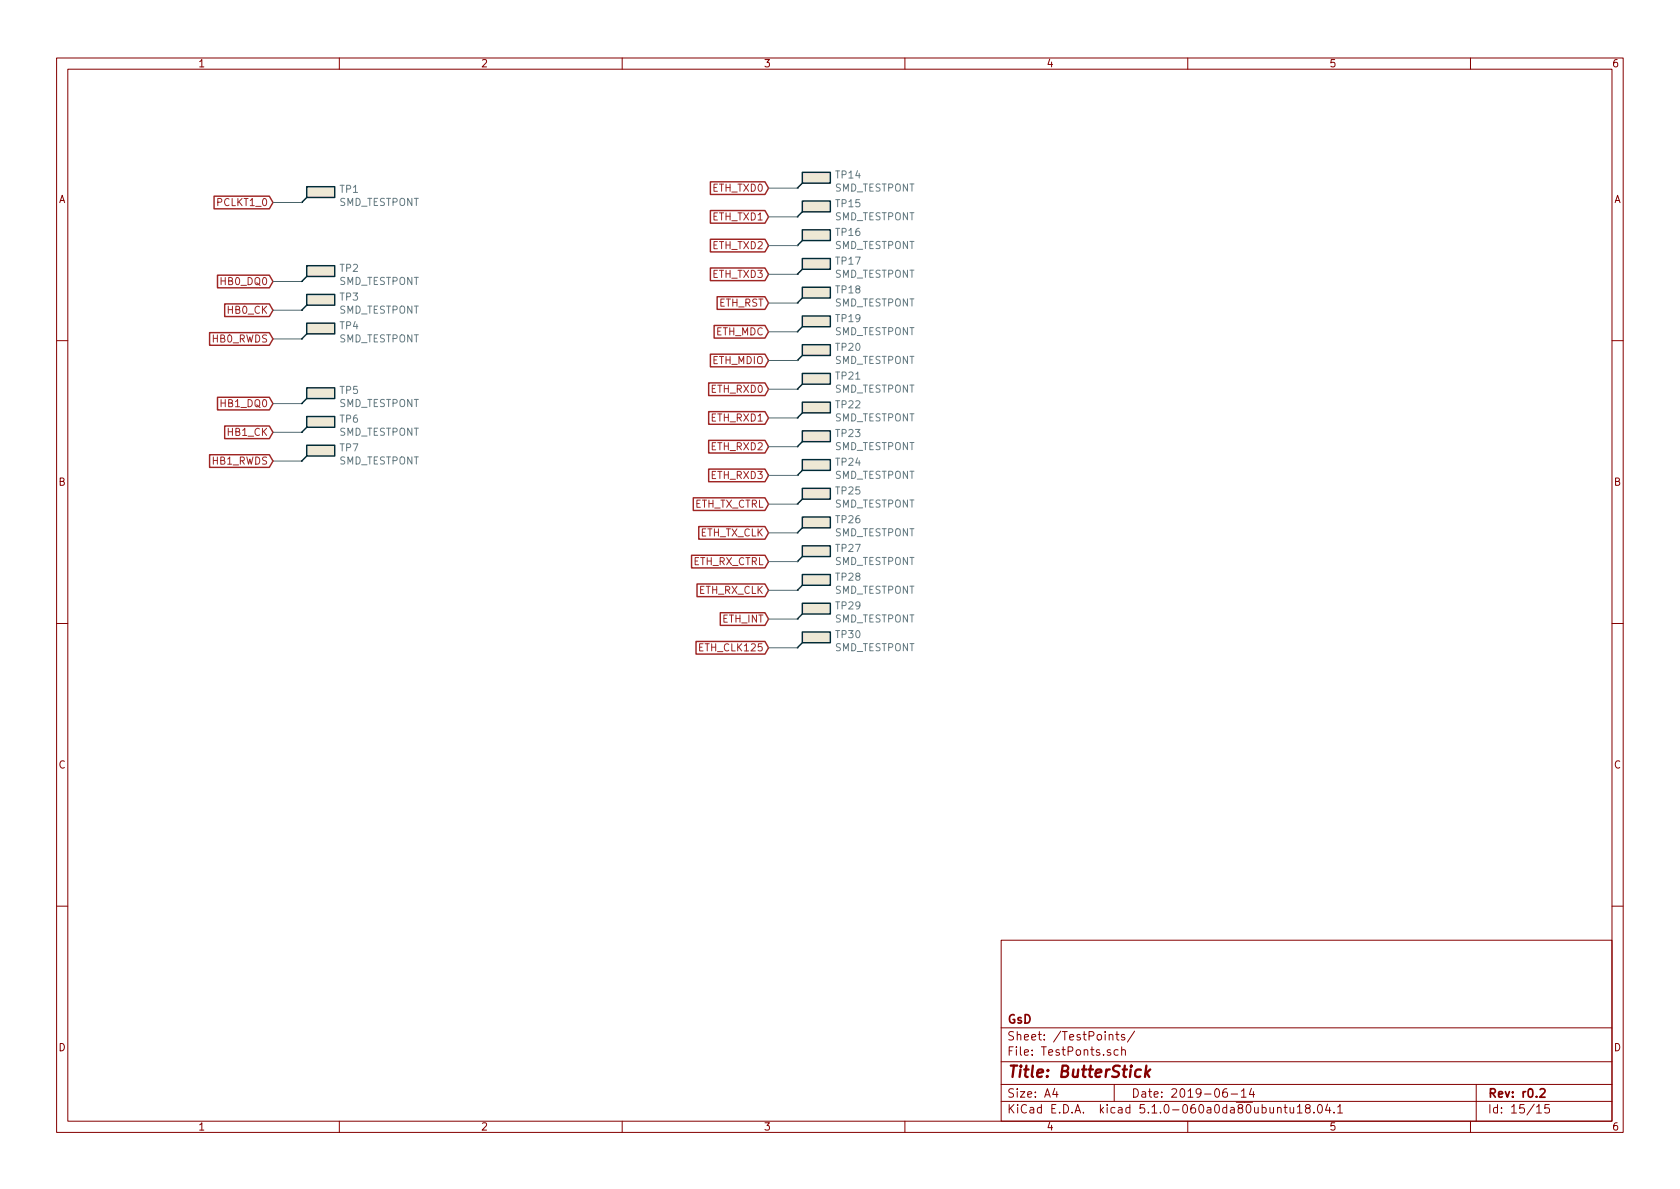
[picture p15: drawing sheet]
EESchema Schematic File Version 4
LIBS:ButterStick-cache
EELAYER 29 0
EELAYER END
$Descr A4 11693 8268
encoding utf-8
Sheet 15 15
Title "ButterStick"
Date "2019-06-14"
Rev "r0.2"
Comp "GsD"
Comment1 ""
Comment2 ""
Comment3 ""
Comment4 ""
$EndDescr
$Comp
L Connector:TestPoint_Flag TP1
U 1 1
P 2100 1400
F 0 "TP1" H 2360 1494 50  0000 L CNN
F 1 "SMD_TESTPONT" H 2360 1403 50  0000 L CNN
F 2 "TestPoint:TestPoint_Pad_D1.0mm" H 2300 1400 50  0001 C CNN
F 3 "~" H 2300 1400 50  0001 C CNN
F 4 "DNP" H 2100 1400 50  0001 C CNN "PN"
	1    2100 1400
	1    0    0    -1  
$EndComp
Text GLabel 1900 1400 0    50   Input ~ 0
PCLKT1_0
Wire Wire Line
	1900 1400 2100 1400
Text GLabel 1900 1950 0    50   Input ~ 0
HB0_DQ0
Wire Wire Line
	1900 1950 2100 1950
Text GLabel 1900 2150 0    50   Input ~ 0
HB0_CK
Wire Wire Line
	1900 2150 2100 2150
$Comp
L Connector:TestPoint_Flag TP2
U 1 1
P 2100 1950
F 0 "TP2" H 2360 2044 50  0000 L CNN
F 1 "SMD_TESTPONT" H 2360 1953 50  0000 L CNN
F 2 "TestPoint:TestPoint_Pad_D1.0mm" H 2300 1950 50  0001 C CNN
F 3 "~" H 2300 1950 50  0001 C CNN
F 4 "DNP" H 2100 1950 50  0001 C CNN "PN"
	1    2100 1950
	1    0    0    -1  
$EndComp
$Comp
L Connector:TestPoint_Flag TP3
U 1 1
P 2100 2150
F 0 "TP3" H 2360 2244 50  0000 L CNN
F 1 "SMD_TESTPONT" H 2360 2153 50  0000 L CNN
F 2 "TestPoint:TestPoint_Pad_D1.0mm" H 2300 2150 50  0001 C CNN
F 3 "~" H 2300 2150 50  0001 C CNN
F 4 "DNP" H 2100 2150 50  0001 C CNN "PN"
	1    2100 2150
	1    0    0    -1  
$EndComp
Text GLabel 1900 2350 0    50   Input ~ 0
HB0_RWDS
Wire Wire Line
	1900 2350 2100 2350
$Comp
L Connector:TestPoint_Flag TP4
U 1 1
P 2100 2350
F 0 "TP4" H 2360 2444 50  0000 L CNN
F 1 "SMD_TESTPONT" H 2360 2353 50  0000 L CNN
F 2 "TestPoint:TestPoint_Pad_D1.0mm" H 2300 2350 50  0001 C CNN
F 3 "~" H 2300 2350 50  0001 C CNN
F 4 "DNP" H 2100 2350 50  0001 C CNN "PN"
	1    2100 2350
	1    0    0    -1  
$EndComp
Text GLabel 1900 2800 0    50   Input ~ 0
HB1_DQ0
Wire Wire Line
	1900 2800 2100 2800
Text GLabel 1900 3000 0    50   Input ~ 0
HB1_CK
Wire Wire Line
	1900 3000 2100 3000
$Comp
L Connector:TestPoint_Flag TP5
U 1 1
P 2100 2800
F 0 "TP5" H 2360 2894 50  0000 L CNN
F 1 "SMD_TESTPONT" H 2360 2803 50  0000 L CNN
F 2 "TestPoint:TestPoint_Pad_D1.0mm" H 2300 2800 50  0001 C CNN
F 3 "~" H 2300 2800 50  0001 C CNN
F 4 "DNP" H 2100 2800 50  0001 C CNN "PN"
	1    2100 2800
	1    0    0    -1  
$EndComp
$Comp
L Connector:TestPoint_Flag TP6
U 1 1
P 2100 3000
F 0 "TP6" H 2360 3094 50  0000 L CNN
F 1 "SMD_TESTPONT" H 2360 3003 50  0000 L CNN
F 2 "TestPoint:TestPoint_Pad_D1.0mm" H 2300 3000 50  0001 C CNN
F 3 "~" H 2300 3000 50  0001 C CNN
F 4 "DNP" H 2100 3000 50  0001 C CNN "PN"
	1    2100 3000
	1    0    0    -1  
$EndComp
Text GLabel 1900 3200 0    50   Input ~ 0
HB1_RWDS
Wire Wire Line
	1900 3200 2100 3200
$Comp
L Connector:TestPoint_Flag TP7
U 1 1
P 2100 3200
F 0 "TP7" H 2360 3294 50  0000 L CNN
F 1 "SMD_TESTPONT" H 2360 3203 50  0000 L CNN
F 2 "TestPoint:TestPoint_Pad_D1.0mm" H 2300 3200 50  0001 C CNN
F 3 "~" H 2300 3200 50  0001 C CNN
F 4 "DNP" H 2100 3200 50  0001 C CNN "PN"
	1    2100 3200
	1    0    0    -1  
$EndComp
Text GLabel 5350 1300 0    50   Input ~ 0
ETH_TXD0
Text GLabel 5350 1500 0    50   Input ~ 0
ETH_TXD1
Text GLabel 5350 1700 0    50   Input ~ 0
ETH_TXD2
Text GLabel 5350 1900 0    50   Input ~ 0
ETH_TXD3
Text GLabel 5350 2300 0    50   Input ~ 0
ETH_MDC
Text GLabel 5350 2500 0    50   Input ~ 0
ETH_MDIO
Text GLabel 5350 2100 0    50   Input ~ 0
ETH_RST
Text GLabel 5350 2700 0    50   Input ~ 0
ETH_RXD0
Text GLabel 5350 2900 0    50   Input ~ 0
ETH_RXD1
Text GLabel 5350 3100 0    50   Input ~ 0
ETH_RXD2
Text GLabel 5350 3300 0    50   Input ~ 0
ETH_RXD3
Text GLabel 5350 3500 0    50   Input ~ 0
ETH_TX_CTRL
Text GLabel 5350 3700 0    50   Input ~ 0
ETH_TX_CLK
Text GLabel 5350 3900 0    50   Input ~ 0
ETH_RX_CTRL
Text GLabel 5350 4100 0    50   Input ~ 0
ETH_RX_CLK
Text GLabel 5350 4300 0    50   Input ~ 0
ETH_INT
Text GLabel 5350 4500 0    50   Input ~ 0
ETH_CLK125
$Comp
L Connector:TestPoint_Flag TP14
U 1 1
P 5550 1300
F 0 "TP14" H 5810 1394 50  0000 L CNN
F 1 "SMD_TESTPONT" H 5810 1303 50  0000 L CNN
F 2 "TestPoint:TestPoint_Pad_D1.0mm" H 5750 1300 50  0001 C CNN
F 3 "~" H 5750 1300 50  0001 C CNN
F 4 "DNP" H 5550 1300 50  0001 C CNN "PN"
	1    5550 1300
	1    0    0    -1  
$EndComp
Wire Wire Line
	5350 1300 5550 1300
$Comp
L Connector:TestPoint_Flag TP15
U 1 1
P 5550 1500
F 0 "TP15" H 5810 1594 50  0000 L CNN
F 1 "SMD_TESTPONT" H 5810 1503 50  0000 L CNN
F 2 "TestPoint:TestPoint_Pad_D1.0mm" H 5750 1500 50  0001 C CNN
F 3 "~" H 5750 1500 50  0001 C CNN
F 4 "DNP" H 5550 1500 50  0001 C CNN "PN"
	1    5550 1500
	1    0    0    -1  
$EndComp
Wire Wire Line
	5350 1500 5550 1500
$Comp
L Connector:TestPoint_Flag TP16
U 1 1
P 5550 1700
F 0 "TP16" H 5810 1794 50  0000 L CNN
F 1 "SMD_TESTPONT" H 5810 1703 50  0000 L CNN
F 2 "TestPoint:TestPoint_Pad_D1.0mm" H 5750 1700 50  0001 C CNN
F 3 "~" H 5750 1700 50  0001 C CNN
F 4 "DNP" H 5550 1700 50  0001 C CNN "PN"
	1    5550 1700
	1    0    0    -1  
$EndComp
Wire Wire Line
	5350 1700 5550 1700
$Comp
L Connector:TestPoint_Flag TP17
U 1 1
P 5550 1900
F 0 "TP17" H 5810 1994 50  0000 L CNN
F 1 "SMD_TESTPONT" H 5810 1903 50  0000 L CNN
F 2 "TestPoint:TestPoint_Pad_D1.0mm" H 5750 1900 50  0001 C CNN
F 3 "~" H 5750 1900 50  0001 C CNN
F 4 "DNP" H 5550 1900 50  0001 C CNN "PN"
	1    5550 1900
	1    0    0    -1  
$EndComp
Wire Wire Line
	5350 1900 5550 1900
$Comp
L Connector:TestPoint_Flag TP18
U 1 1
P 5550 2100
F 0 "TP18" H 5810 2194 50  0000 L CNN
F 1 "SMD_TESTPONT" H 5810 2103 50  0000 L CNN
F 2 "TestPoint:TestPoint_Pad_D1.0mm" H 5750 2100 50  0001 C CNN
F 3 "~" H 5750 2100 50  0001 C CNN
F 4 "DNP" H 5550 2100 50  0001 C CNN "PN"
	1    5550 2100
	1    0    0    -1  
$EndComp
Wire Wire Line
	5350 2100 5550 2100
$Comp
L Connector:TestPoint_Flag TP19
U 1 1
P 5550 2300
F 0 "TP19" H 5810 2394 50  0000 L CNN
F 1 "SMD_TESTPONT" H 5810 2303 50  0000 L CNN
F 2 "TestPoint:TestPoint_Pad_D1.0mm" H 5750 2300 50  0001 C CNN
F 3 "~" H 5750 2300 50  0001 C CNN
F 4 "DNP" H 5550 2300 50  0001 C CNN "PN"
	1    5550 2300
	1    0    0    -1  
$EndComp
Wire Wire Line
	5350 2300 5550 2300
$Comp
L Connector:TestPoint_Flag TP20
U 1 1
P 5550 2500
F 0 "TP20" H 5810 2594 50  0000 L CNN
F 1 "SMD_TESTPONT" H 5810 2503 50  0000 L CNN
F 2 "TestPoint:TestPoint_Pad_D1.0mm" H 5750 2500 50  0001 C CNN
F 3 "~" H 5750 2500 50  0001 C CNN
F 4 "DNP" H 5550 2500 50  0001 C CNN "PN"
	1    5550 2500
	1    0    0    -1  
$EndComp
Wire Wire Line
	5350 2500 5550 2500
$Comp
L Connector:TestPoint_Flag TP21
U 1 1
P 5550 2700
F 0 "TP21" H 5810 2794 50  0000 L CNN
F 1 "SMD_TESTPONT" H 5810 2703 50  0000 L CNN
F 2 "TestPoint:TestPoint_Pad_D1.0mm" H 5750 2700 50  0001 C CNN
F 3 "~" H 5750 2700 50  0001 C CNN
F 4 "DNP" H 5550 2700 50  0001 C CNN "PN"
	1    5550 2700
	1    0    0    -1  
$EndComp
Wire Wire Line
	5350 2700 5550 2700
$Comp
L Connector:TestPoint_Flag TP22
U 1 1
P 5550 2900
F 0 "TP22" H 5810 2994 50  0000 L CNN
F 1 "SMD_TESTPONT" H 5810 2903 50  0000 L CNN
F 2 "TestPoint:TestPoint_Pad_D1.0mm" H 5750 2900 50  0001 C CNN
F 3 "~" H 5750 2900 50  0001 C CNN
F 4 "DNP" H 5550 2900 50  0001 C CNN "PN"
	1    5550 2900
	1    0    0    -1  
$EndComp
Wire Wire Line
	5350 2900 5550 2900
$Comp
L Connector:TestPoint_Flag TP23
U 1 1
P 5550 3100
F 0 "TP23" H 5810 3194 50  0000 L CNN
F 1 "SMD_TESTPONT" H 5810 3103 50  0000 L CNN
F 2 "TestPoint:TestPoint_Pad_D1.0mm" H 5750 3100 50  0001 C CNN
F 3 "~" H 5750 3100 50  0001 C CNN
F 4 "DNP" H 5550 3100 50  0001 C CNN "PN"
	1    5550 3100
	1    0    0    -1  
$EndComp
Wire Wire Line
	5350 3100 5550 3100
$Comp
L Connector:TestPoint_Flag TP24
U 1 1
P 5550 3300
F 0 "TP24" H 5810 3394 50  0000 L CNN
F 1 "SMD_TESTPONT" H 5810 3303 50  0000 L CNN
F 2 "TestPoint:TestPoint_Pad_D1.0mm" H 5750 3300 50  0001 C CNN
F 3 "~" H 5750 3300 50  0001 C CNN
F 4 "DNP" H 5550 3300 50  0001 C CNN "PN"
	1    5550 3300
	1    0    0    -1  
$EndComp
Wire Wire Line
	5350 3300 5550 3300
$Comp
L Connector:TestPoint_Flag TP25
U 1 1
P 5550 3500
F 0 "TP25" H 5810 3594 50  0000 L CNN
F 1 "SMD_TESTPONT" H 5810 3503 50  0000 L CNN
F 2 "TestPoint:TestPoint_Pad_D1.0mm" H 5750 3500 50  0001 C CNN
F 3 "~" H 5750 3500 50  0001 C CNN
F 4 "DNP" H 5550 3500 50  0001 C CNN "PN"
	1    5550 3500
	1    0    0    -1  
$EndComp
Wire Wire Line
	5350 3500 5550 3500
$Comp
L Connector:TestPoint_Flag TP26
U 1 1
P 5550 3700
F 0 "TP26" H 5810 3794 50  0000 L CNN
F 1 "SMD_TESTPONT" H 5810 3703 50  0000 L CNN
F 2 "TestPoint:TestPoint_Pad_D1.0mm" H 5750 3700 50  0001 C CNN
F 3 "~" H 5750 3700 50  0001 C CNN
F 4 "DNP" H 5550 3700 50  0001 C CNN "PN"
	1    5550 3700
	1    0    0    -1  
$EndComp
Wire Wire Line
	5350 3700 5550 3700
$Comp
L Connector:TestPoint_Flag TP27
U 1 1
P 5550 3900
F 0 "TP27" H 5810 3994 50  0000 L CNN
F 1 "SMD_TESTPONT" H 5810 3903 50  0000 L CNN
F 2 "TestPoint:TestPoint_Pad_D1.0mm" H 5750 3900 50  0001 C CNN
F 3 "~" H 5750 3900 50  0001 C CNN
F 4 "DNP" H 5550 3900 50  0001 C CNN "PN"
	1    5550 3900
	1    0    0    -1  
$EndComp
Wire Wire Line
	5350 3900 5550 3900
$Comp
L Connector:TestPoint_Flag TP28
U 1 1
P 5550 4100
F 0 "TP28" H 5810 4194 50  0000 L CNN
F 1 "SMD_TESTPONT" H 5810 4103 50  0000 L CNN
F 2 "TestPoint:TestPoint_Pad_D1.0mm" H 5750 4100 50  0001 C CNN
F 3 "~" H 5750 4100 50  0001 C CNN
F 4 "DNP" H 5550 4100 50  0001 C CNN "PN"
	1    5550 4100
	1    0    0    -1  
$EndComp
Wire Wire Line
	5350 4100 5550 4100
$Comp
L Connector:TestPoint_Flag TP29
U 1 1
P 5550 4300
F 0 "TP29" H 5810 4394 50  0000 L CNN
F 1 "SMD_TESTPONT" H 5810 4303 50  0000 L CNN
F 2 "TestPoint:TestPoint_Pad_D1.0mm" H 5750 4300 50  0001 C CNN
F 3 "~" H 5750 4300 50  0001 C CNN
F 4 "DNP" H 5550 4300 50  0001 C CNN "PN"
	1    5550 4300
	1    0    0    -1  
$EndComp
Wire Wire Line
	5350 4300 5550 4300
$Comp
L Connector:TestPoint_Flag TP30
U 1 1
P 5550 4500
F 0 "TP30" H 5810 4594 50  0000 L CNN
F 1 "SMD_TESTPONT" H 5810 4503 50  0000 L CNN
F 2 "TestPoint:TestPoint_Pad_D1.0mm" H 5750 4500 50  0001 C CNN
F 3 "~" H 5750 4500 50  0001 C CNN
F 4 "DNP" H 5550 4500 50  0001 C CNN "PN"
	1    5550 4500
	1    0    0    -1  
$EndComp
Wire Wire Line
	5350 4500 5550 4500
$EndSCHEMATC
